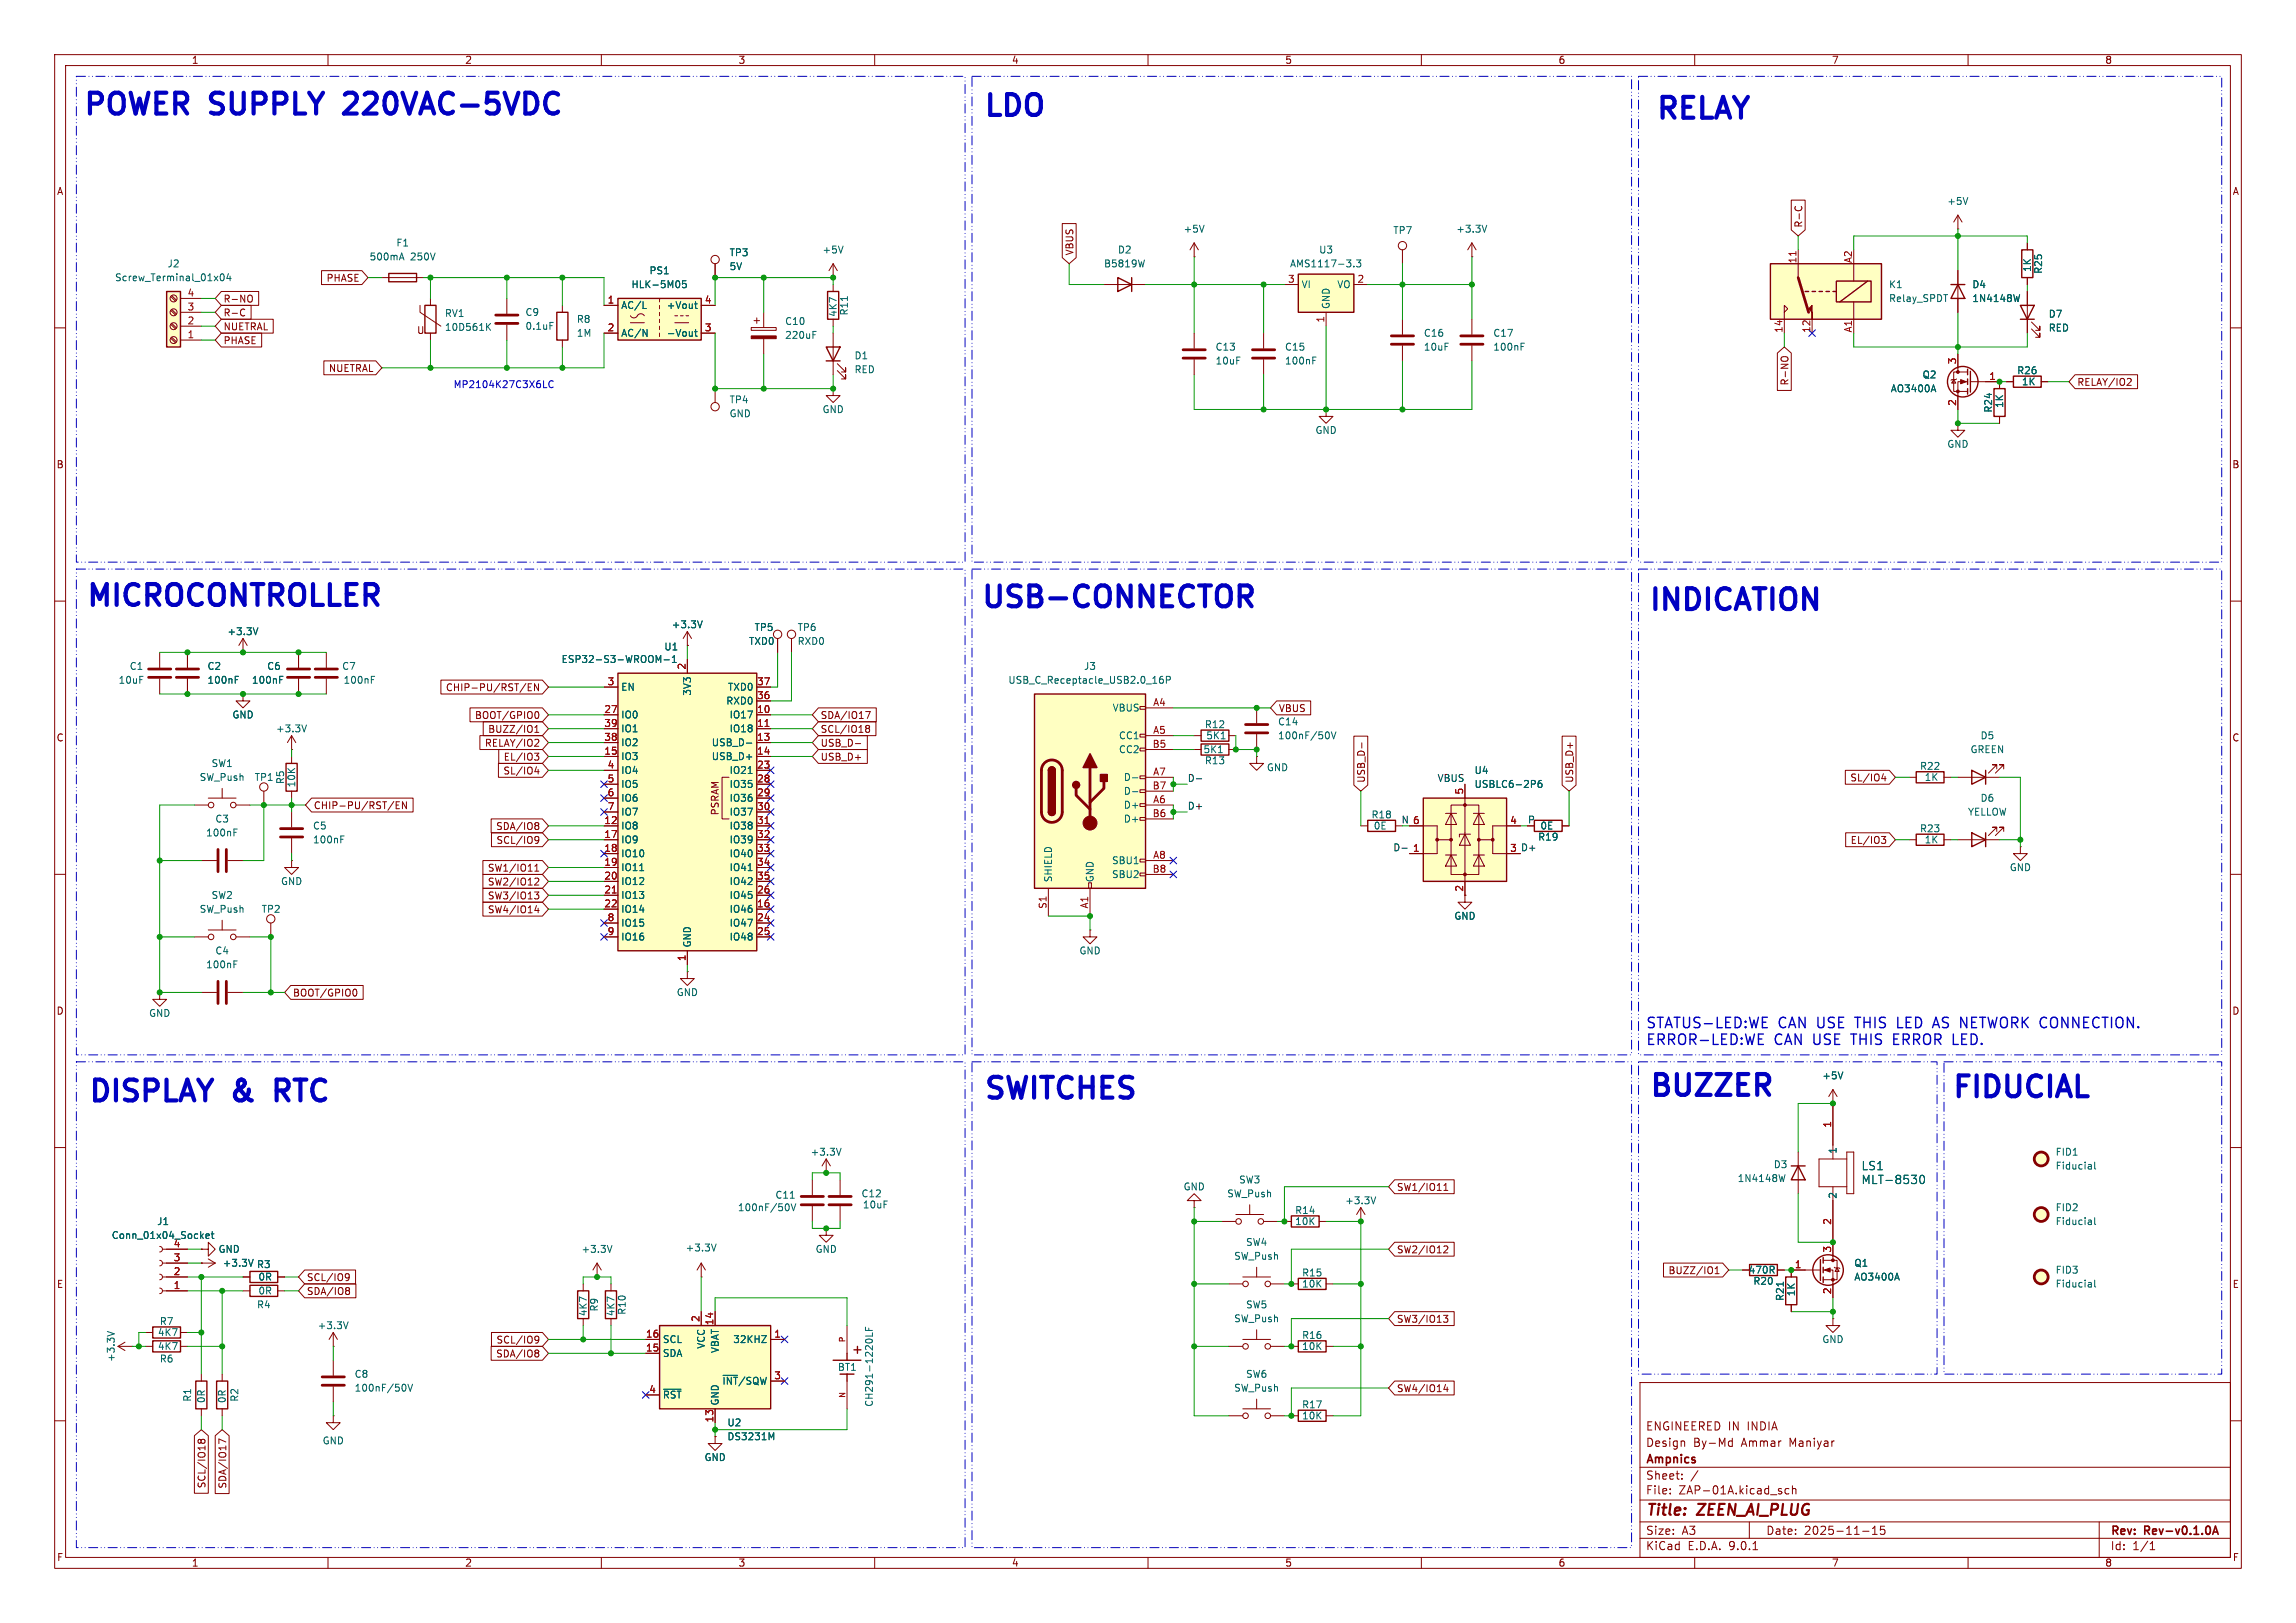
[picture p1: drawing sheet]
<svg xmlns="http://www.w3.org/2000/svg" width="420mm" height="297mm" viewBox="0 0 420 297" stroke-linecap="round" stroke-linejoin="round" font-family="sans-serif">
<defs><g id="words">
<g font-size="5.3" fill="#0000c2">
<text x="14.8" y="22.1">POWER</text>
<text x="38.6" y="22.1">SUPPLY</text>
<text x="64.6" y="22.1">220VAC-5VDC</text>
<text x="179.5" y="22.4">LDO</text>
<text x="302.5" y="22.9">RELAY</text>
<text x="15.3" y="112">MICROCONTROLLER</text>
<text x="179" y="112.3">USB-CONNECTOR</text>
<text x="301.1" y="112.8">INDICATION</text>
<text x="15.7" y="202.7">DISPLAY</text>
<text x="42.8" y="202.7">&amp;</text>
<text x="52" y="202.7">RTC</text>
<text x="179.5" y="202.2">SWITCHES</text>
<text x="301.3" y="201.7">BUZZER</text>
<text x="356.6" y="201.9">FIDUCIAL</text>
</g>
<g font-size="2.8" fill="#840000">
<text x="301" y="277.9">Title:</text>
<text x="310.6" y="277.9">ZEEN_AI_PLUG</text>
</g>
<g font-size="2.7" fill="#0000c2">
<text x="301" y="188.5">STATUS-LED:WE</text>
<text x="301" y="191.6">ERROR-LED:WE</text>
<text x="324.6" y="191.6">CAN USE</text>
<text x="325.3" y="188.5">CAN USE</text>
<text x="339.3" y="191.6">THIS</text>
<text x="340.1" y="188.5">THIS</text>
<text x="347.3" y="191.6">ERROR LED.</text>
<text x="348.1" y="188.5">LED AS NETWORK CONNECTION.</text>
</g>
<g font-size="2.1" fill="#006464">
<text x="340.4" y="214.4">LS1</text>
<text x="340.4" y="216.9">MLT-8530</text>
</g>
<g font-size="2.1" fill="#840000">
<text x="301" y="262">ENGINEERED IN</text>
<text x="319.7" y="262">INDIA</text>
<text x="301" y="268.2">Ampnics</text>
<text x="301" y="265">Design</text>
<text x="309.7" y="265">By-Md</text>
<text x="318.6" y="265">Ammar</text>
<text x="327.5" y="265">Maniyar</text>
<text x="301" y="273.7">File:</text>
<text x="301" y="271">Sheet:</text>
<text x="307.1" y="273.7">ZAP-01A.kicad_sch</text>
<text x="301" y="281.1">Size:</text>
<text x="307.6" y="281.1">A3</text>
<text x="323" y="281.1">Date:</text>
<text x="330" y="281.1">2025-11-15</text>
<text x="386" y="281.3">Rev:</text>
<text x="392.4" y="281.3">Rev-v0.1.0A</text>
<text x="301" y="283.9">KiCad</text>
<text x="308.7" y="283.9">E.D.A.</text>
<text x="316.3" y="283.9">9.0.1</text>
<text x="386" y="283.9">Id:</text>
<text x="390.1" y="283.9">1/1</text>
</g>
<g font-size="1.8" fill="#840000">
<text x="35" y="11.9">1</text>
<text x="85" y="11.9">2</text>
<text x="135" y="11.9">3</text>
<text x="185" y="11.9">4</text>
<text x="235" y="11.9">5</text>
<text x="285" y="11.9">6</text>
<text x="335" y="11.9">7</text>
<text x="385" y="11.9">8</text>
<text x="10.3" y="35.9">A</text>
<text x="408.3" y="35.9">A</text>
<text x="329.9" y="41.8" transform="rotate(-90 329.9 41.8)">R-C</text>
<text x="196.5" y="46.8" transform="rotate(-90 196.5 46.8)">VBUS</text>
<text x="59.6" y="51.8">PHASE</text>
<text x="40.8" y="55.6">R-NO</text>
<text x="40.8" y="58.1">R-C</text>
<text x="40.8" y="60.6">NUETRAL</text>
<text x="40.8" y="63.2">PHASE</text>
<text x="76.2" y="61.3">U</text>
<text x="60.1" y="68.3">NUETRAL</text>
<text x="327.3" y="70.6" transform="rotate(-90 327.3 70.6)">R-NO</text>
<text x="379.9" y="70.8">RELAY/IO2</text>
<text x="10.3" y="85.9">B</text>
<text x="408.2" y="85.9">B</text>
<text x="81.5" y="126.7">CHIP-PU/RST/EN</text>
<text x="86.8" y="131.8">BOOT/GPIO0</text>
<text x="150" y="131.8">SDA/IO17</text>
<text x="233.8" y="130.5">VBUS</text>
<text x="10.3" y="135.9">C</text>
<text x="88.6" y="136.8">RELAY/IO2</text>
<text x="89.2" y="134.3">BUZZ/IO1</text>
<text x="150" y="134.3">SCL/IO18</text>
<text x="150" y="136.8">USB_D-</text>
<text x="408.2" y="135.9">C</text>
<text x="92" y="141.9">SL/IO4</text>
<text x="92" y="139.4">EL/IO3</text>
<text x="150" y="139.4">USB_D+</text>
<text x="249.9" y="143.4" transform="rotate(-90 249.9 143.4)">USB_D-</text>
<text x="288" y="143.4" transform="rotate(-90 288 143.4)">USB_D+</text>
<text x="338.4" y="143.2">SL/IO4</text>
<text x="57.3" y="148.3">CHIP-PU/RST/EN</text>
<text x="131.7" y="149.3" transform="rotate(-90 131.7 149.3)">PSRAM</text>
<text x="90.7" y="152.1">SDA/IO8</text>
<text x="90.7" y="154.6">SCL/IO9</text>
<text x="279.4" y="150.8">P</text>
<text x="338.4" y="154.6">EL/IO3</text>
<text x="89.1" y="159.7">SW1/IO11</text>
<text x="89.1" y="167.3">SW4/IO14</text>
<text x="89.1" y="164.8">SW3/IO13</text>
<text x="89.1" y="162.2">SW2/IO12</text>
<text x="10.3" y="185.9">D</text>
<text x="53.5" y="182.6">BOOT/GPIO0</text>
<text x="408.2" y="185.9">D</text>
<text x="255.4" y="218.1">SW1/IO11</text>
<text x="255.4" y="229.6">SW2/IO12</text>
<text x="305.1" y="233.4">BUZZ/IO1</text>
<text x="10.3" y="235.9">E</text>
<text x="56" y="234.6">SCL/IO9</text>
<text x="56" y="237.2">SDA/IO8</text>
<text x="408.3" y="235.9">E</text>
<text x="255.4" y="242.3">SW3/IO13</text>
<text x="90.7" y="248.6">SDA/IO8</text>
<text x="90.7" y="246.1">SCL/IO9</text>
<text x="255.4" y="255">SW4/IO14</text>
<text x="37.8" y="272.4" transform="rotate(-90 37.8 272.4)">SCL/IO18</text>
<text x="41.6" y="272.5" transform="rotate(-90 41.6 272.5)">SDA/IO17</text>
<text x="10.3" y="285.9">F</text>
<text x="35" y="286.9">1</text>
<text x="85" y="286.9">2</text>
<text x="135" y="286.9">3</text>
<text x="185" y="286.9">4</text>
<text x="235" y="286.9">5</text>
<text x="285" y="286.9">6</text>
<text x="335" y="286.9">7</text>
<text x="385" y="286.9">8</text>
<text x="408.3" y="285.9">F</text>
</g>
<g font-size="1.8" fill="#006464">
<text x="356.1" y="37.7">+5V</text>
<text x="67.5" y="47.9">500mA</text>
<text x="72.4" y="45.3">F1</text>
<text x="75.1" y="47.9">250V</text>
<text x="133.4" y="47.1">TP3</text>
<text x="150.4" y="46.6">+5V</text>
<text x="204.4" y="46.6">D2</text>
<text x="216.4" y="42.8">+5V</text>
<text x="241.2" y="46.6">U3</text>
<text x="254.8" y="43">TP7</text>
<text x="266.3" y="42.8">+3.3V</text>
<text x="20.9" y="51.7">Screw_Terminal_01x04</text>
<text x="30.6" y="49.1">J2</text>
<text x="115.4" y="52.9">HLK-5M05</text>
<text x="118.7" y="50.4">PS1</text>
<text x="133.4" y="49.6">5V</text>
<text x="201.9" y="49.1">B5819W</text>
<text x="235.9" y="49.1">AMS1117-3.3</text>
<text x="238" y="52.9">VI</text>
<text x="244.5" y="52.9">VO</text>
<text x="345.4" y="52.9">K1</text>
<text x="360.7" y="52.9">D4</text>
<text x="371.7" y="49.9" transform="rotate(-90 371.7 49.9)">1K</text>
<text x="373.7" y="50.2" transform="rotate(-90 373.7 50.2)">R25</text>
<text x="81.3" y="58.2">RV1</text>
<text x="96" y="58">C9</text>
<text x="105.4" y="59.3">R8</text>
<text x="113.5" y="56.7">AC/L</text>
<text x="121.9" y="56.7">+Vout</text>
<text x="143.5" y="59.7">C10</text>
<text x="153.3" y="58.1" transform="rotate(-90 153.3 58.1)">4K7</text>
<text x="155.3" y="57.8" transform="rotate(-90 155.3 57.8)">R11</text>
<text x="243.4" y="56.6" transform="rotate(-90 243.4 56.6)">GND</text>
<text x="345.4" y="55.5">Relay_SPDT</text>
<text x="360.7" y="55.5">1N4148W</text>
<text x="374.7" y="58.3">D7</text>
<text x="81.3" y="60.7">10D561K</text>
<text x="96" y="60.6">0.1uF</text>
<text x="105.4" y="61.8">1M</text>
<text x="113.5" y="61.8">AC/N</text>
<text x="121.9" y="61.8">-Vout</text>
<text x="143.5" y="62.2">220uF</text>
<text x="156.2" y="66">D1</text>
<text x="222.3" y="64.4">C13</text>
<text x="235" y="64.4">C15</text>
<text x="260.4" y="61.8">C16</text>
<text x="260.4" y="64.4">10uF</text>
<text x="273.1" y="64.4">100nF</text>
<text x="273.1" y="61.8">C17</text>
<text x="374.7" y="60.9">RED</text>
<text x="156.2" y="68.5">RED</text>
<text x="222.3" y="66.9">10uF</text>
<text x="235" y="66.9">100nF</text>
<text x="345.8" y="72">AO3400A</text>
<text x="351.6" y="69.4">Q2</text>
<text x="368.9" y="68.7">R26</text>
<text x="369.8" y="70.7">1K</text>
<text x="133.4" y="74">TP4</text>
<text x="133.4" y="76.6">GND</text>
<text x="150.4" y="75.8">GND</text>
<text x="364.6" y="75.6" transform="rotate(-90 364.6 75.6)">R24</text>
<text x="366.6" y="74.7" transform="rotate(-90 366.6 74.7)">1K</text>
<text x="240.5" y="79.6">GND</text>
<text x="356.1" y="82.1">GND</text>
<text x="41.5" y="116.4">+3.3V</text>
<text x="121.4" y="119.2">U1</text>
<text x="122.8" y="115.2">+3.3V</text>
<text x="136.9" y="118.2">TXD0</text>
<text x="137.9" y="115.7">TP5</text>
<text x="145.8" y="115.7">TP6</text>
<text x="145.8" y="118.2">RXD0</text>
<text x="21.6" y="125.3">10uF</text>
<text x="23.6" y="122.8">C1</text>
<text x="37.9" y="122.8">C2</text>
<text x="37.9" y="125.3">100nF</text>
<text x="46" y="125.3">100nF</text>
<text x="48.8" y="122.8">C6</text>
<text x="62.5" y="122.8">C7</text>
<text x="62.7" y="125.3">100nF</text>
<text x="102.6" y="121.5">ESP32-S3-WROOM-1</text>
<text x="184.4" y="125.3">USB_C_Receptacle_USB2.0_16P</text>
<text x="198.2" y="122.8">J3</text>
<text x="42.4" y="131.7">GND</text>
<text x="113.5" y="126.6">EN</text>
<text x="113.5" y="131.7">IO0</text>
<text x="126.6" y="127.4" transform="rotate(-90 126.6 127.4)">3V3</text>
<text x="132.8" y="129.1">RXD0</text>
<text x="133.1" y="126.6">TXD0</text>
<text x="133.4" y="131.7">IO17</text>
<text x="203.4" y="130.4">VBUS</text>
<text x="50.4" y="134.2">+3.3V</text>
<text x="113.5" y="134.2">IO1</text>
<text x="113.5" y="136.8">IO2</text>
<text x="130.1" y="136.8">USB_D-</text>
<text x="133.4" y="134.2">IO18</text>
<text x="204.6" y="135.5">CC1</text>
<text x="220.3" y="133.5">R12</text>
<text x="220.6" y="135.5">5K1</text>
<text x="233.7" y="132.9">C14</text>
<text x="233.7" y="135.5">100nF/50V</text>
<text x="362.2" y="135.5">D5</text>
<text x="36.4" y="143.1">SW_Push</text>
<text x="38.6" y="140.6">SW1</text>
<text x="46.5" y="143.1">TP1</text>
<text x="52.2" y="143.6" transform="rotate(-90 52.2 143.6)">R5</text>
<text x="113.5" y="139.3">IO3</text>
<text x="113.5" y="141.8">IO4</text>
<text x="130.1" y="139.3">USB_D+</text>
<text x="133.4" y="141.8">IO21</text>
<text x="204.6" y="138">CC2</text>
<text x="205.5" y="143.1">D-</text>
<text x="220" y="138">5K1</text>
<text x="220.3" y="140.1">R13</text>
<text x="231.6" y="141.3">GND</text>
<text x="269.6" y="141.8">U4</text>
<text x="351.1" y="141.1">R22</text>
<text x="352" y="143.1">1K</text>
<text x="360.4" y="138">GREEN</text>
<text x="54.2" y="144.2" transform="rotate(-90 54.2 144.2)">10K</text>
<text x="113.5" y="144.4">IO5</text>
<text x="113.5" y="146.9">IO6</text>
<text x="113.5" y="149.5">IO7</text>
<text x="133.4" y="144.4">IO35</text>
<text x="133.4" y="146.9">IO36</text>
<text x="133.4" y="149.5">IO37</text>
<text x="205.5" y="145.6">D-</text>
<text x="205.5" y="148.2">D+</text>
<text x="250.8" y="150">R18</text>
<text x="269.6" y="144.4">USBLC6-2P6</text>
<text x="359.9" y="149.5">YELLOW</text>
<text x="362.2" y="146.9">D6</text>
<text x="37.6" y="153.3">100nF</text>
<text x="39.3" y="150.7">C3</text>
<text x="57.2" y="152">C5</text>
<text x="57.2" y="154.5">100nF</text>
<text x="113.5" y="152">IO8</text>
<text x="113.5" y="154.5">IO9</text>
<text x="133.4" y="152">IO38</text>
<text x="133.4" y="154.5">IO39</text>
<text x="205.5" y="150.7">D+</text>
<text x="251.2" y="152">0E</text>
<text x="281.3" y="154">R19</text>
<text x="281.7" y="152">0E</text>
<text x="351.1" y="152.5">R23</text>
<text x="352" y="154.5">1K</text>
<text x="113.5" y="157.1">IO10</text>
<text x="113.5" y="159.6">IO11</text>
<text x="133.4" y="157.1">IO40</text>
<text x="133.4" y="159.6">IO41</text>
<text x="192.6" y="161.5" transform="rotate(-90 192.6 161.5)">SHIELD</text>
<text x="200.3" y="161.5" transform="rotate(-90 200.3 161.5)">GND</text>
<text x="203.3" y="158.3">SBU1</text>
<text x="203.3" y="160.9">SBU2</text>
<text x="367.5" y="159.6">GND</text>
<text x="36.4" y="167.2">SW_Push</text>
<text x="38.6" y="164.7">SW2</text>
<text x="47.8" y="167.2">TP2</text>
<text x="51.3" y="162.2">GND</text>
<text x="113.5" y="162.2">IO12</text>
<text x="113.5" y="164.7">IO13</text>
<text x="113.5" y="167.2">IO14</text>
<text x="133.4" y="162.2">IO42</text>
<text x="133.4" y="164.7">IO45</text>
<text x="133.4" y="167.2">IO46</text>
<text x="113.5" y="169.8">IO15</text>
<text x="113.5" y="172.3">IO16</text>
<text x="126.6" y="173.5" transform="rotate(-90 126.6 173.5)">GND</text>
<text x="133.4" y="169.8">IO47</text>
<text x="133.4" y="172.3">IO48</text>
<text x="265.9" y="168.5">GND</text>
<text x="37.6" y="177.4">100nF</text>
<text x="39.3" y="174.9">C4</text>
<text x="197.4" y="174.9">GND</text>
<text x="123.7" y="182.5">GND</text>
<text x="27.2" y="186.3">GND</text>
<text x="333.2" y="197.7">+5V</text>
<text x="148.2" y="211.7">+3.3V</text>
<text x="324.4" y="214">D3</text>
<text x="336.1" y="211.2" transform="rotate(-90 336.1 211.2)">1</text>
<text x="375.9" y="211.7">FID1</text>
<text x="375.9" y="214.2">Fiducial</text>
<text x="134.9" y="221.8">100nF/50V</text>
<text x="141.7" y="219.6">C11</text>
<text x="157.5" y="219.3">C12</text>
<text x="157.7" y="221.3">10uF</text>
<text x="216.4" y="218">GND</text>
<text x="224.4" y="219.3">SW_Push</text>
<text x="226.6" y="216.8">SW3</text>
<text x="246" y="220.6">+3.3V</text>
<text x="317.8" y="216.5">1N4148W</text>
<text x="336.1" y="219.5" transform="rotate(-90 336.1 219.5)">2</text>
<text x="375.9" y="221.8">FID2</text>
<text x="20.3" y="226.9">Conn_01x04_Socket</text>
<text x="28.7" y="224.4">J1</text>
<text x="236.8" y="222.4">R14</text>
<text x="236.8" y="224.4">10K</text>
<text x="375.9" y="224.4">Fiducial</text>
<text x="39.9" y="229.5">GND</text>
<text x="40.6" y="232">+3.3V</text>
<text x="46.9" y="232.3">R3</text>
<text x="106.3" y="229.5">+3.3V</text>
<text x="125.3" y="229.2">+3.3V</text>
<text x="149.1" y="229.5">GND</text>
<text x="225.7" y="230.7">SW_Push</text>
<text x="227.8" y="228.2">SW4</text>
<text x="238.1" y="233.8">R15</text>
<text x="319.8" y="233.3">470R</text>
<text x="339.1" y="232">Q1</text>
<text x="375.9" y="233.3">FID3</text>
<text x="46.9" y="239.6">R4</text>
<text x="47.2" y="234.5">0R</text>
<text x="47.2" y="237.1">0R</text>
<text x="227.8" y="239.6">SW5</text>
<text x="238.1" y="235.8">10K</text>
<text x="320.6" y="235.3">R20</text>
<text x="326.5" y="238.2" transform="rotate(-90 326.5 238.2)">R21</text>
<text x="328.5" y="237.3" transform="rotate(-90 328.5 237.3)">1K</text>
<text x="339.1" y="234.5">AO3400A</text>
<text x="375.9" y="235.8">Fiducial</text>
<text x="28.8" y="244.7">4K7</text>
<text x="29.1" y="242.7">R7</text>
<text x="58" y="243.4">+3.3V</text>
<text x="107.5" y="241" transform="rotate(-90 107.5 241)">4K7</text>
<text x="109.6" y="240.1" transform="rotate(-90 109.6 240.1)">R9</text>
<text x="112.6" y="241" transform="rotate(-90 112.6 241)">4K7</text>
<text x="114.7" y="240.7" transform="rotate(-90 114.7 240.7)">R10</text>
<text x="121.2" y="246">SCL</text>
<text x="134" y="246">32KHZ</text>
<text x="225.7" y="242.2">SW_Push</text>
<text x="238.1" y="245.2">R16</text>
<text x="333.2" y="246">GND</text>
<text x="21.2" y="249.3" transform="rotate(-90 21.2 249.3)">+3.3V</text>
<text x="28.8" y="247.2">4K7</text>
<text x="29.1" y="249.5">R6</text>
<text x="121.2" y="248.5">SDA</text>
<text x="129.1" y="246.9" transform="rotate(-90 129.1 246.9)">VCC</text>
<text x="131.7" y="247.7" transform="rotate(-90 131.7 247.7)">VBAT</text>
<text x="153.2" y="251.1">BT1</text>
<text x="238.1" y="247.2">10K</text>
<text x="35.2" y="256.6" transform="rotate(-90 35.2 256.6)">R1</text>
<text x="37.7" y="256.9" transform="rotate(-90 37.7 256.9)">0R</text>
<text x="41.5" y="256.9" transform="rotate(-90 41.5 256.9)">0R</text>
<text x="43.8" y="256.6" transform="rotate(-90 43.8 256.6)">R2</text>
<text x="64.8" y="252.3">C8</text>
<text x="64.8" y="254.9">100nF/50V</text>
<text x="121.2" y="256.1">~{RST}</text>
<text x="131.7" y="257.3" transform="rotate(-90 131.7 257.3)">GND</text>
<text x="132" y="253.6">~{INT}/SQW</text>
<text x="159.9" y="257.5" transform="rotate(-90 159.9 257.5)">CH291-1220LF</text>
<text x="225.7" y="254.9">SW_Push</text>
<text x="227.8" y="252.3">SW6</text>
<text x="238.1" y="257.9">R17</text>
<text x="133" y="263.8">DS3231M</text>
<text x="133" y="261.2">U2</text>
<text x="238.1" y="259.9">10K</text>
<text x="58.9" y="264.5">GND</text>
<text x="128.8" y="267.6">GND</text>
</g>
<g font-size="1.8" fill="#a90000">
<text x="235.5" y="51.8">3</text>
<text x="248.2" y="51.8">2</text>
<text x="328.7" y="48.3" transform="rotate(-90 328.7 48.3)">11</text>
<text x="338.8" y="48.2" transform="rotate(-90 338.8 48.2)">A2</text>
<text x="34.2" y="59.4">2</text>
<text x="34.2" y="56.9">3</text>
<text x="34.2" y="54.4">4</text>
<text x="111.1" y="55.6">1</text>
<text x="128.8" y="55.6">4</text>
<text x="242.3" y="59.1" transform="rotate(-90 242.3 59.1)">1</text>
<text x="34.2" y="62">1</text>
<text x="111.1" y="60.7">2</text>
<text x="128.8" y="60.7">3</text>
<text x="326.1" y="61" transform="rotate(-90 326.1 61)">14</text>
<text x="331.2" y="61" transform="rotate(-90 331.2 61)">12</text>
<text x="338.8" y="60.9" transform="rotate(-90 338.8 60.9)">A1</text>
<text x="357.9" y="66.7" transform="rotate(-90 357.9 66.7)">3</text>
<text x="363.8" y="69.6">1</text>
<text x="357.9" y="74.4" transform="rotate(-90 357.9 74.4)">2</text>
<text x="111.1" y="125.5">3</text>
<text x="125.5" y="122.6" transform="rotate(-90 125.5 122.6)">2</text>
<text x="138.4" y="125.5">37</text>
<text x="110.4" y="130.6">27</text>
<text x="138.4" y="128">36</text>
<text x="138.4" y="130.6">10</text>
<text x="210.8" y="129.3">A4</text>
<text x="110.4" y="133.1">39</text>
<text x="110.4" y="135.6">38</text>
<text x="138.4" y="133.1">11</text>
<text x="138.4" y="135.6">13</text>
<text x="210.7" y="136.9">B5</text>
<text x="210.8" y="134.4">A5</text>
<text x="110.4" y="138.2">15</text>
<text x="111.1" y="140.7">4</text>
<text x="111.1" y="143.3">5</text>
<text x="138.4" y="138.2">14</text>
<text x="138.4" y="140.7">23</text>
<text x="138.4" y="143.3">28</text>
<text x="210.8" y="142">A7</text>
<text x="111.1" y="145.8">6</text>
<text x="111.1" y="148.3">7</text>
<text x="138.4" y="145.8">29</text>
<text x="138.4" y="148.3">30</text>
<text x="210.7" y="144.5">B7</text>
<text x="210.7" y="149.6">B6</text>
<text x="210.8" y="147.1">A6</text>
<text x="267.7" y="145.5" transform="rotate(-90 267.7 145.5)">5</text>
<text x="110.4" y="150.9">12</text>
<text x="110.4" y="153.4">17</text>
<text x="110.4" y="156">18</text>
<text x="138.4" y="150.9">31</text>
<text x="138.4" y="153.4">32</text>
<text x="138.4" y="156">33</text>
<text x="258.4" y="156">1</text>
<text x="258.4" y="150.9">6</text>
<text x="276.2" y="150.9">4</text>
<text x="276.2" y="156">3</text>
<text x="110.4" y="158.5">19</text>
<text x="110.4" y="161">20</text>
<text x="138.4" y="158.5">34</text>
<text x="138.4" y="161">35</text>
<text x="210.7" y="159.8">B8</text>
<text x="210.8" y="157.2">A8</text>
<text x="110.4" y="163.6">21</text>
<text x="110.4" y="166.1">22</text>
<text x="138.4" y="163.6">26</text>
<text x="138.4" y="166.1">16</text>
<text x="191.5" y="166.4" transform="rotate(-90 191.5 166.4)">S1</text>
<text x="199.1" y="166.4" transform="rotate(-90 199.1 166.4)">A1</text>
<text x="267.7" y="163.3" transform="rotate(-90 267.7 163.3)">2</text>
<text x="111.1" y="168.7">8</text>
<text x="111.1" y="171.2">9</text>
<text x="138.4" y="168.7">24</text>
<text x="138.4" y="171.2">25</text>
<text x="125.5" y="176" transform="rotate(-90 125.5 176)">1</text>
<text x="335" y="206.4" transform="rotate(-90 335 206.4)">1</text>
<text x="335" y="224.2" transform="rotate(-90 335 224.2)">2</text>
<text x="31.7" y="233.4">2</text>
<text x="31.7" y="230.9">3</text>
<text x="31.7" y="228.3">4</text>
<text x="328.2" y="232.2">1</text>
<text x="335" y="229.3" transform="rotate(-90 335 229.3)">3</text>
<text x="31.7" y="236">1</text>
<text x="335" y="236.9" transform="rotate(-90 335 236.9)">2</text>
<text x="118.1" y="244.9">16</text>
<text x="128" y="242" transform="rotate(-90 128 242)">2</text>
<text x="130.6" y="242.6" transform="rotate(-90 130.6 242.6)">14</text>
<text x="141.5" y="244.9">1</text>
<text x="118.1" y="247.4">15</text>
<text x="118.7" y="255">4</text>
<text x="141.5" y="252.5">3</text>
<text x="130.6" y="260.4" transform="rotate(-90 130.6 260.4)">13</text>
</g>
<text font-size="1.8" fill="#0000c2" x="82.9" y="71.2">MP2104K27C3X6LC</text>
<g font-size="1.8" fill="#0f0f0f">
<text x="217.2" y="143.2">D-</text>
<text x="262.9" y="143.2">VBUS</text>
<text x="217.2" y="148.2">D+</text>
<text x="254.8" y="155.9">D-</text>
<text x="276.2" y="156">3 D+</text>
</g>
<text font-size="1.8" fill="#009600" x="256.3" y="150.8">N 6</text>
<g font-size="1.4" fill="#a90000">
<text x="154.7" y="245.7" transform="rotate(-90 154.7 245.7)">P</text>
<text x="154.7" y="255.9" transform="rotate(-90 154.7 255.9)">N</text>
</g>
</g></defs>
<g fill="none" stroke="#840000" stroke-width=".18">
<path d="M10 10h400v277h-400zM12 12h396v273h-396zM60 10v2M110 10v2M160 10v2M210 10v2M260 10v2M310 10v2M360 10v2M137.4 59.9h4.6v.6h-4.6zM137.9 58.7h1M138.4 58.2v1"/>
<path d="M139.7 57.2v2.7M152.4 50.8h.1M152.4 48.3l-.8 1.2M152.4 48.3l.8 1.2M152.4 48.3v2.5M152.4 52.1v1.2M152.4 58.4v1.3M201.9 52.1h7.6M218.4 47h.1M218.4 44.5l-.7 1.2M218.4 44.5l.8 1.2M218.4 44.5v2.5"/>
<path d="M10 60h2M139.7 62v2.8M152.4 61v7.6M153.2 67.8l1.5 1.5v-.7v.7h-.8M153.2 66.5l1.5 1.6v-.8v.8h-.8M218.4 61v2.8M218.4 65.8v2.8M231.1 61v2.8M231.1 65.8v2.8M242.6 74.9v1.3h1.2l-1.2 1.3-1.3-1.3h1.3M242.6 74.9h.1M408 60h2"/>
<path d="M10 110h2M29.2 119.4v2.8M34.3 119.4v2.8M44.4 119.4h.1M44.4 116.8l-.7 1.3M44.4 116.8l.8 1.3M44.4 116.8v2.6M54.6 119.4v2.8M59.7 119.4v2.8M408 110h2M29.2 124.2v2.8M34.3 124.2v2.8"/>
<path d="M53.3 138.4v1.3M54.6 124.2v2.8M59.7 124.2v2.8M10 160h2M53.3 144.8v1.3M349.2 153.7h1.3M349.2 142.2h1.3M355.6 153.7h1.3M355.6 142.2h1.3M358.1 153.7h7.7M358.1 142.2h7.7M365.3 152.1v-.7h-.8h.8l-1.6 1.5"/>
<path d="M365.3 140.7v-.7h-.8h.8l-1.6 1.5M366.5 152.1v-.7h-.7h.7l-1.5 1.5M366.5 140.7v-.7h-.7h.7l-1.5 1.5M369.6 154.9v1.3h1.2l-1.2 1.3-1.3-1.3h1.3M369.6 154.9h.1M408 160h2M29.2 181.6v1.3h1.3l-1.3 1.3-1.3-1.3h1.3M29.2 181.6h.1M36.8 181.6h2.8M41.7 181.6h2.7M10 210h2M408 210h2"/>
<path d="M29.2 235.7l.4 .2 .1 .3-.1 .4-.4 .1M29.2 233.2l.4 .1 .1 .4-.1 .3-.4 .2M29.2 230.6l.4 .2 .1 .3-.1 .4-.4 .1M29.2 228.1l.4 .1 .1 .4-.1 .4-.4 .1M29.7 236.2h4.6M29.7 233.7h4.6M29.7 231.1h4.6M29.7 228.6h4.6M36.8 228.6h1.3v-1.3l1.3 1.3-1.3 1.3v-1.3M36.8 228.6h.1M36.8 231.1h.1M36.8 231.1h2.6"/>
<path d="M38.1 230.4l1.3 .7M39.4 231.1l-1.3 .8M44.4 236.2h1.3M44.4 233.7h1.3M50.8 236.2h1.3M50.8 233.7h1.3M318.8 232.4h1.2M325.1 232.4h1.3M21.6 246.4l1.3 .7M21.6 246.4h2.5M22.9 245.6l-1.3 .8M24.1 246.4h.1"/>
<path d="M26.7 243.8h1.2M33 243.8h1.3M300 253h108v32h-108zM10 260h2M300 278.5h108M300 274.5h108M300 268.5h108M305.5 273.2v.2M305.5 272.5v.1M307.7 270.5v.2M307.7 269.8v.1M307.9 263.7l.3 .2v.8"/>
<path d="M310.6 269.1l-1.3 1.9M316.3 264.6h.6M316.3 263.8h.6M316.9 263.2v1.5M320 278.5v3M327.2 272.5l-.4-.1-.3 .3v.4l.2 .2h.5M327.9 272.5l.2-.1 .3 .1 .1 .9M327.9 271.9v1.5M342.5 279.7l.4-.4v1.5M344.7 279.3h-.7l-.1 .7 .3-.1h.5l.1 .2-.1 .5-.2 .2-.6-.2M384 278.5v6.5M408 260h2"/>
<path d="M60 285v2M110 285v2M160 285v2M210 285v2M260 285v2M300 281.5h108M310 285v2M320.7 283.6h.8M340.7 280.2h1.2M342.5 280.8h.9M360 285v2M393.3 283.6h.9"/>
<path d="M393.3 282.5l.4-.4v1.5"/>
</g>
<path d="M404.8 280.8l.5-1.5 .5 1.5M404.9 280.4h.7" fill="none" stroke="#840000" stroke-width=".3"/>
<g fill="none" stroke="#840000" stroke-width=".51">
<path d="M216.4 64h4.1M216.4 65.5h4.1M229.1 64h4.1M229.1 65.5h4.1M27.2 122.4h4M27.2 124h4M32.3 122.4h4M32.3 124h4M52.6 122.4h4M52.6 124h4M57.7 122.4h4M57.7 124h4"/>
<path d="M39.9 179.6v4M41.4 179.6v4"/>
<circle cx="373.4" cy="222.2" r="1.27"/>
<circle cx="373.4" cy="233.7" r="1.27"/>
</g>
<g fill="none" stroke="#006464" stroke-width=".18">
<path d="M154.2 45l-.4 1.3M155 54.3v.7M209.3 47.6l-.3 1.2M220.3 41.2l-.5 1.3M148.7 61.3h.4M148.7 60.7h.6M240.1 66h.5M240.1 65.3h.6M47.2 114.9l-.5 1.2M43 124.4h.5M43 123.8h.6M51.2 124.4h.4"/>
<path d="M51.2 123.8h.6M67.9 124.4h.5M67.9 123.8h.6M42.8 176.4h.4M42.8 175.8h.6M37.7 226.2l.6-.1-.1-.2-.3-.1-.2 .2v.6h.5M38.6 225.8h.5M38.8 225.4v1.1l.3 .1M46.3 230.4l-.4 1.3M382.5 223.3l.1 .8M382.5 234.7l.1 .8M382.6 235.5h-.2"/>
<path d="M382.6 235h-.2M382.6 224l-.2 .1M382.6 223.6h-.2M383.2 234.3v1l.1 .2M383.2 222.8v1.1l.1 .2M19.6 243.7l1.3 .4"/>
</g>
<g fill="none" stroke="#840000" stroke-width=".25">
<path d="M151.4 53.3h2v5.1h-2zM204.5 50.8l2.5 1.3-2.5 1.2zM207 50.8v2.5M151.1 63.5h2.6l-1.3 2.5zM151.1 66h2.6M52.3 139.7h2.1v5.1h-2.1zM350.5 141.2h5.1v2.1h-5.1zM350.5 152.7h5.1v2h-5.1zM360.7 152.4l2.5 1.3-2.5 1.2zM360.7 141l2.5 1.2-2.5 1.3zM363.2 141v2.5M363.2 152.4v2.5"/>
<path d="M45.7 232.7h5.1v2h-5.1zM45.7 235.2h5.1v2h-5.1zM320 231.4h5.1v2h-5.1zM27.9 242.8h5.1v2.1h-5.1z"/>
</g>
<g fill="#ffffc2" stroke="#ffffc2" stroke-width=".18">
<circle cx="373.4" cy="233.7" r="1.27"/>
<circle cx="373.4" cy="222.2" r="1.27"/>
</g>
<path d="M137.4 61.5h4.6v.5h-4.6z" fill="#840000" stroke="#840000" stroke-width=".18"/>
<path d="M189.2 127h20.3v35.6h-20.3z" fill="#ffffc2"/>
<g fill="none" stroke="#840000" stroke-width=".18">
<path d="M256.5 58.4v2.8M269.2 47h.1M269.2 44.5v2.5M269.2 58.4v2.8M269.2 44.5l-.7 1.2M269.2 44.5l.8 1.2M256.5 63.2v2.8M269.2 63.2v2.8M208.5 129.3h1v.5h-1zM208.5 134.4h1v.5h-1zM208.5 136.9h1v.5h-1zM209.5 129.5h5.1"/>
<path d="M209.5 134.6h5.1M209.5 137.2h5.1M208.5 142h1v.5h-1zM208.5 144.5h1v.5h-1zM208.5 147.1h1v.5h-1zM208.5 149.6h1v.5h-1zM208.5 157.2h1v.5h-1zM208.5 159.8h1v.5h-1zM209.5 142.2h5.1M209.5 144.8h5.1M209.5 147.3h5.1M209.5 149.9h5.1"/>
<path d="M209.5 157.5h5.1M191.8 162.6v5M199.1 161.5h.5v1.1h-.5zM199.4 162.6v5M209.5 160h5.1"/>
</g>
<path d="M189.2 127h20.3v35.6h-20.3zM191.8 141a.64 .64 0 0 1 .6-.7 .64 .64 0 0 1 .6 .7M191.8 148.6a.64 .64 0 0 0 .6 .6 .64 .64 0 0 0 .6-.6" fill="none" stroke="#840000" stroke-width=".25"/>
<path d="M254.5 61.5h4.1M254.5 63h4.1M267.2 61.5h4.1M267.2 63h4.1M191.1 139.6a1.9 1.9 0 0 1 2-.4 1.9 1.9 0 0 1 1.2 1.8v7.6a1.91 1.91 0 0 1-1.9 1.9 1.91 1.91 0 0 1-1.9-1.9v-7.8l.2-.6zM196.8 144.3v1.2l2.6 2.6M199.4 140.5v10.1M201.9 143v1.3l-2.5 2.5" fill="none" stroke="#840000" stroke-width=".51"/>
<g fill="#840000" stroke="#840000" stroke-width=".25">
<path d="M191.8 141h1.2v7.6h-1.2z"/>
<path d="M192 140.5a.64 .64 0 0 1 .6-.1 .64 .64 0 0 1 .4 .6h-1.2z"/>
<path d="M191.8 148.6h1.2a.64 .64 0 0 1-.6 .6 .64 .64 0 0 1-.6-.6z"/>
<path d="M199.4 137.9l1.3 2.6h-2.6z"/>
<path d="M201.3 141.7h1.3v1.3h-1.3z"/>
<circle cx="196.8" cy="143.6" r=".63"/>
</g>
<circle cx="199.4" cy="150.6" r="1.27" fill="#840000" stroke="#840000" stroke-width=".18"/>
<path d="M272 41.2l-.5 1.3M278.2 63.4h.5M278.2 62.8h.6M212.7 123.8h-.4a.86 .86 0 0 0 0 1.2l.5-.1v-.4l-.2-.2h-.4l-.1 .2M213.4 124.4h.6l.1-.2-.1-.3-.6-.1v1.2M207.2 142.3h.9M207.2 144.9h.9" fill="none" stroke="#006464" stroke-width=".18"/>
<path d="M237.5 50.2h10.1v7h-10.1z" fill="#ffffc2"/>
<path d="M237.5 50.2h10.1v7h-10.1zM250.2 150.1h5.1v2h-5.1z" fill="none" stroke="#840000" stroke-width=".25"/>
<g fill="none" stroke="#840000" stroke-width=".18">
<path d="M234.9 52.1h2.6M242.6 57.2v2.5M247.6 52.1h2.6M256.5 45.7v2.6M152.4 71.1v1.3h1.3l-1.3 1.3-1.3-1.3h1.3M152.4 71.1h.1M248.9 151.1h1.3M255.3 151.1h1.2"/>
<circle cx="256.5" cy="45" r=".76"/>
</g>
<path d="M247.6 48.7v.1M248.1 47.6h.8l-.4 .5 .4 .1v.5l-.2 .1-.6-.1" fill="none" stroke="#006464" stroke-width=".18"/>
<path d="M260.3 146.1h15.3v15.2h-15.3z" fill="#ffffc2"/>
<g fill="none" stroke="#840000" stroke-width=".25">
<path d="M101.9 57.2h2v5h-2zM356.9 52.1h2.5M358.1 52.1l1.3 2.5h-2.5zM369.6 55.9h2.5l-1.3 2.5zM369.6 58.4h2.5M369.8 45.7h2.1v5.1h-2.1zM359.9 67.6v1M359.9 69.3v1.1M359.9 71.1v1M360.4 67.9v3.9M364.7 71.1h2.1v5.1h-2.1zM368.3 68.8h5.1v2.1h-5.1z"/>
<path d="M219.7 136.1h5.1v2.1h-5.1zM219.7 133.6h5.1v2h-5.1zM260.3 146.1h15.3v15.2h-15.3zM280.7 150.1h5v2h-5zM327.7 213.4h2.5M328.9 213.4l1.3 2.5h-2.5zM105.7 236.2h2v5.1h-2zM110.7 236.2h2.1v5.1h-2.1zM237.5 233.9h5.1v2.1h-5.1zM333 230.5v3.8M333.5 230.1v1M333.5 231.9v1"/>
<path d="M333.5 233.7v1M237.5 245.4h5.1v2h-5.1z"/>
<circle cx="359" cy="69.8" r="2.79"/>
<circle cx="334.4" cy="232.4" r="2.79"/>
</g>
<g fill="none" stroke="#840000" stroke-width=".18">
<path d="M102.9 55.9v1.3M358.1 49.5v7.7M370.8 44.5v1.2M370.8 50.8v1.3M370.8 53.3v7.7M371.6 58.9l1.5 1.6v-.8v.8h-.7M102.9 62.2v1.3M357.4 69.5l.4 .6h-.8zM357.9 69.3l-.1 .2h-.8l-.1 .1M358.1 77.5v1.2h1.3l-1.3 1.3-1.2-1.3h1.2M358.1 77.5h.1M358.1 64.8v3.3"/>
<path d="M359.9 68.1h-2.5v3.5h2.5M359.9 69.9h-1.8v5M360.4 69.9h5.4v1.2M365.8 76.2v1.3M367 69.9h1.3M371.6 60.2l1.5 1.5v-.7v.7h-.7M373.4 69.9h1.2M142.2 116.8v2.6M218.4 137.2h1.3M218.4 134.6h1.3M224.8 137.2h1.3M224.8 134.6h1.3"/>
<path d="M229.9 138.4v1.3h1.2l-1.2 1.3-1.3-1.3h1.3M229.9 138.4h.1M229.9 129.5v2.8M229.9 134.4v2.8M257.8 151.1h5.1v2.6h2.5M262.9 153.7v2.5h-5.1M264.4 148.8h2M264.4 156.5h2M265.4 147.3h5.1v12.7h-5.1zM265.4 148.8l1 2.1h-2zM265.4 156.5l1 2h-2zM268 152.7l1 2h-2z"/>
<path d="M268 143.5v21.6h1.2l-1.2 1.3-1.3-1.3h1.3M269 152.7h-2v.5M269.5 148.8h2M269.5 156.5h2M270.5 148.8l1 2.1h-2zM270.5 156.5l1 2h-2zM273 153.7v2.5h5.1M278.1 151.1h-5.1v2.6h-2.5M285.7 151.1h1.3M125.7 177.8v1.3h1.3l-1.3 1.2-1.2-1.2h1.2M125.7 177.8h.1M199.4 170.2v1.3h1.3l-1.3 1.2-1.3-1.2h1.3"/>
<path d="M199.4 170.2h.1M335.3 199.4v12.7M335.3 199.4l-.8 1.3M335.3 199.4l.7 1.3M151.1 214.6h.1M151.1 212.1l-.7 1.3M151.1 212.1l.8 1.3M151.1 212.1v2.5M153.7 215.9v2.8M328.9 210.8v7.6M335.3 201.9h.1M335.3 217.2v13.4"/>
<path d="M337.8 210.8h1.3v7.6h-1.3zM337.8 212.1h-5.1v5.1h5.1M106.7 234.9v1.3M111.8 234.9v1.3M153.7 220.7v2.8M236.2 234.9h1.3M242.6 234.9h1.2M327.7 232.4h5.3M333.5 230.6h2.5v3.6h-2.5M333.5 232.4h1.8v5.1M335.5 231.9l.2 .1h.7l.1 .2M336 232l.4 .7h-.7z"/>
<path d="M106.7 241.3v1.3M111.8 241.3v1.3M224.8 246.4h2.5M227.3 245.1h5.1M229.9 243.3v1.8M232.4 246.4h2.5M236.2 246.4h1.3M242.6 246.4h1.2M335.3 241.3v1.3h1.2l-1.2 1.2-1.3-1.2h1.3M335.3 241.3h.1"/>
<circle cx="142.2" cy="116.1" r=".76"/>
<circle cx="227.8" cy="246.4" r=".51"/>
<circle cx="231.9" cy="246.4" r=".51"/>
</g>
<g fill="#840000" stroke="#840000" stroke-width=".18">
<path d="M333.8 232.4l1-.4v.8z"/>
<path d="M358.6 69.5l1.1 .4-1.1 .3z"/>
<circle cx="262.9" cy="153.7" r=".25"/>
<circle cx="265.4" cy="153.7" r=".25"/>
<circle cx="268" cy="147.3" r=".25"/>
<circle cx="268" cy="160" r=".25"/>
<circle cx="270.5" cy="153.7" r=".25"/>
<circle cx="273" cy="153.7" r=".25"/>
<circle cx="335.3" cy="230.6" r=".25"/>
<circle cx="335.3" cy="234.2" r=".25"/>
<circle cx="358.1" cy="68.1" r=".25"/>
<circle cx="358.1" cy="71.6" r=".25"/>
</g>
<g fill="none" stroke="#006464" stroke-width=".18">
<path d="M369.4 53.9l-.3 1.3M353.7 70.4l.4 1.3M222.9 137.7h.7M223.4 135.2h.7M242.9 133.9a.79 .79 0 0 1 0 1.3M243.5 133.9l.5 1.3 .4-1.3M280.7 142.9l.2 .2-.2 .3M281.9 142.8l-.3 .1a.86 .86 0 0 0 0 1.2l.4-.1 .1-.5-.3-.2h-.2l-.3 .2M337.1 196.2l-.4 1.2M153.9 210.1l-.5 1.3M326.5 215l-.3 1.2M351.4 215.1h.1a.81 .81 0 0 1 .6 .7 .81 .81 0 0 1-.6 .8 1.01 1.01 0 0 1-.1-1.5z"/>
<path d="M347 233l.4 1.3"/>
</g>
<path d="M227.8 132.6h4.1M227.8 134.1h4.1M151.6 218.9h4.1M151.6 220.5h4.1" fill="none" stroke="#840000" stroke-width=".51"/>
<path d="M323.8 48.3h20.4v10.1h-20.4z" fill="#ffffc2"/>
<g fill="none" stroke="#840000" stroke-width=".18">
<path d="M358.1 39.4l-.7 1.2M358.1 39.4l.8 1.2M358.1 39.4v2.5M326.4 57.2l.6-.7-.6-.6v5.1M328.9 45.7v5.1M331.5 58.4v2.6M339.1 48.3v3.1M339.1 55.2v5.8M358.1 41.9h.1M144.8 116.8v2.6M148.6 215.9v2.8M218.4 219.7h1.3l-1.3-1.3-1.2 1.3h1.2v1.3"/>
<path d="M148.6 220.7v2.8M151.1 224.8v1.3h1.3l-1.3 1.2-1.2-1.2h1.2M151.1 224.8h.1M218.4 221h.1M223.5 223.5h2.6M224.8 234.9h2.5M226.1 222.2h5M227.3 233.7h5.1M228.6 220.5v1.7M229.9 231.9v1.8M231.1 223.5h2.6M232.4 234.9h2.5"/>
<path d="M234.9 223.5h1.3M241.3 223.5h1.3M248.9 223.5h.1M248.9 221l-.7 1.2M248.9 221l.8 1.2M248.9 221v2.5M327.7 232.4v1.3M327.7 238.8v1.2M224.8 259.1h2.5M227.3 257.8h5.1M229.9 256v1.8M232.4 259.1h2.5"/>
<path d="M236.2 259.1h1.3M242.6 259.1h1.2"/>
<circle cx="144.8" cy="116.1" r=".76"/>
<circle cx="226.6" cy="223.5" r=".51"/>
<circle cx="227.8" cy="234.9" r=".51"/>
<circle cx="230.6" cy="223.5" r=".51"/>
<circle cx="231.9" cy="234.9" r=".51"/>
<circle cx="227.8" cy="259.1" r=".51"/>
<circle cx="231.9" cy="259.1" r=".51"/>
</g>
<path d="M323.8 48.3h20.4v10.1h-20.4zM330.2 53.3h.6M331.5 53.3h.6M332.7 53.3h.7M334 53.3h.6M335.3 53.3h.6M335.9 51.4h6.4v3.8h-6.4zM341.6 51.4l-5.1 3.8M236.2 222.5h5.1v2h-5.1zM326.6 233.7h2.1v5.1h-2.1zM237.5 258.1h5.1v2h-5.1z" fill="none" stroke="#840000" stroke-width=".25"/>
<path d="M330.8 56.5l.7-.6v2.5v-1.2z" fill="#840000" stroke="#840000" stroke-width=".18"/>
<path d="M328.9 50.8l1.9 6.4M146.6 218.9h4M146.6 220.5h4" fill="none" stroke="#840000" stroke-width=".51"/>
<path d="M328.5 46v.7" fill="none" stroke="#a90000" stroke-width=".18"/>
<path d="M360 36.1l-.5 1.3M144.6 219.3h.7M251.6 219l-.4 1.3M144.1 220.3a.79 .79 0 0 1 0 1.3M144.7 220.3l.4 1.3 .5-1.3M326.2 234.6v.7" fill="none" stroke="#006464" stroke-width=".18"/>
<path d="M113 54.6h15.3v7.6h-15.3z" fill="#ffffc2"/>
<path d="M77.7 55.9h2.1v5.1h-2.1zM113 54.6h15.3v7.6h-15.3z" fill="none" stroke="#840000" stroke-width=".25"/>
<g fill="none" stroke="#840000" stroke-width=".18">
<path d="M76.8 55.9v1.3l3.8 2.5M78.7 54.6v1.3M92.7 54.6v2.8M92.7 59.4v2.8M110.5 55.9h2.5M115.3 57.8a.8 .8 0 0 0 .8 .4 .8 .8 0 0 0 .7-.6 .73 .73 0 0 1 1.1 .2M115.3 59.1h2.6M120.6 54.6v.6M120.6 55.9v.6M120.6 57.2v.6M120.6 58.4v.7M120.6 59.7v.6"/>
<path d="M123.4 59.1h2.6M123.4 57.8h.6M124.5 57.8h.5M125.5 57.8h.5M128.3 55.9h2.5M130.8 48.3v2.5M78.7 61v1.2M110.5 61h2.5M120.6 61v.6M128.3 61h2.5M130.8 71.1v2.6M109.2 233.7h.1"/>
<path d="M109.2 231.1l-.7 1.3M109.2 231.1l.8 1.3M109.2 231.1v2.6M128.3 233.7h.1M128.3 231.1l-.8 1.3M128.3 231.1l.7 1.3M128.3 231.1v2.6"/>
<circle cx="130.8" cy="47.5" r=".76"/>
<circle cx="130.8" cy="74.4" r=".76"/>
</g>
<path d="M89.2 59.7l.5 .8M89.7 59.2l-.7 .7M100.6 59h.6M117.6 56.5h.6M125.5 51.4h-.6l-.1 .6 .2-.1h.4l.1 .2v.4l-.2 .1-.5-.1M127.1 55.6h.4M127.2 55.2v1.1l.3 .2M117.6 60.3l.8 1.2v-1.2M127.1 60.7h.4M127.2 60.3v1.1l.3 .1M111.9 227.9l-.4 1.3M131 227.7l-.4 1.2" fill="none" stroke="#006464" stroke-width=".18"/>
<path d="M90.7 57.7h4M90.7 59.2h4" fill="none" stroke="#840000" stroke-width=".51"/>
<path d="M30.5 53.3h2.5v10.2h-2.5z" fill="#ffffc2"/>
<path d="M30.5 53.3h2.5v10.2h-2.5zM71.1 50h5.1v1.6h-5.1z" fill="none" stroke="#840000" stroke-width=".25"/>
<g fill="none" stroke="#840000" stroke-width=".18">
<path d="M31.2 59.4l.9 .8M31.2 56.8l.9 .9M31.2 54.3l.9 .8M31.4 59.2l.9 .8M31.4 56.6l.9 .9M31.4 54.1l.9 .8M33 59.7h3.8M33 57.2h3.8M33 54.6h3.8M69.8 50.8h7.7M31.2 61.9l.9 .8M31.4 61.7l.9 .9"/>
<path d="M33 62.2h3.8M44.4 127v1.3h1.3l-1.3 1.2-1.2-1.2h1.2M44.4 127h.1M35.6 147.3h2.5M38.1 146.1h5.1M40.6 144.3v1.8M43.2 147.3h2.5M48.3 144.8v2.5"/>
<circle cx="31.7" cy="54.6" r=".63"/>
<circle cx="31.7" cy="59.7" r=".63"/>
<circle cx="31.7" cy="57.1" r=".63"/>
<circle cx="31.7" cy="62.2" r=".63"/>
<circle cx="38.6" cy="147.3" r=".51"/>
<circle cx="42.7" cy="147.3" r=".51"/>
<circle cx="48.3" cy="144" r=".76"/>
</g>
<path d="M40.5 50.2l.1-.1a.68 .68 0 0 1 .4 .6 .68 .68 0 0 1-.4 .7 .84 .84 0 0 1-.1-1.2zM41.8 50l-.3 1h.8M42.1 50.5v.9M73.2 47.2h.6M73.5 46.3l.4 1.3" fill="none" stroke="#006464" stroke-width=".18"/>
<path d="M113 123.2h25.4v50.8h-25.4z" fill="#ffffc2"/>
<path d="M113 123.2h25.4v50.8h-25.4zM27.9 245.4h5.1v2h-5.1zM35.8 252.7h2v5.1h-2zM39.6 252.7h2.1v5.1h-2.1z" fill="none" stroke="#840000" stroke-width=".25"/>
<g fill="none" stroke="#840000" stroke-width=".18">
<path d="M125.7 118.1h.1M125.7 115.6v2.5M125.7 115.6l-.7 1.2M125.7 115.6l.8 1.2M53.3 137.2h.1M53.3 134.6v2.6M53.3 134.6l-.7 1.3M53.3 134.6l.8 1.3M110.5 125.7h2.5M110.5 130.8h2.5M110.5 133.4h2.5M110.5 135.9h2.5"/>
<path d="M110.5 138.4h2.5M125.7 120.7v2.5M138.4 125.7h2.6M138.4 130.8h2.6M138.4 133.4h2.6M138.4 135.9h2.6M138.4 138.4h2.6M138.4 128.3h2.6M36.8 157.5h2.8M41.7 157.5h2.7M53.3 157.5v1.3h1.3l-1.3 1.2-1.2-1.2h1.2M53.3 157.5h.1"/>
<path d="M53.3 148.6v2.8M53.3 153.4v2.8M110.5 141h2.5M110.5 143.5h2.5M110.5 146.1h2.5M110.5 148.6h2.5M110.5 151.1h2.5M110.5 153.7h2.5M110.5 156.2h2.5M110.5 158.8h2.5M133.3 142.2h-1.2v7.7h1.2M138.4 141h2.6"/>
<path d="M138.4 143.5h2.6M138.4 146.1h2.6M138.4 148.6h2.6M138.4 151.1h2.6M138.4 153.7h2.6M138.4 156.2h2.6M138.4 158.8h2.6M35.6 171.5h2.5M38.1 170.2h5.1M40.6 168.4v1.8M43.2 171.5h2.5M49.5 168.9v2.6"/>
<path d="M110.5 161.3h2.5M110.5 163.8h2.5M110.5 166.4h2.5M110.5 168.9h2.5M110.5 171.5h2.5M125.7 174v2.5M138.4 161.3h2.6M138.4 163.8h2.6M138.4 166.4h2.6M138.4 168.9h2.6M138.4 171.5h2.6M26.7 246.4h1.2"/>
<path d="M33 246.4h1.3M36.8 251.5v1.2M36.8 257.8v1.3M40.6 251.5v1.2M40.6 257.8v1.3M61 246.4h.1M61 259.1v1.2h1.2l-1.2 1.3-1.3-1.3h1.3M61 259.1h.1M61 243.8v2.6M61 248.9v2.8M61 253.7v2.8M61 243.8l-.8 1.3"/>
<path d="M61 243.8l.7 1.3M130.8 262.9v1.3h1.3l-1.3 1.2-1.3-1.2h1.3M130.8 262.9h.1"/>
<circle cx="38.6" cy="171.5" r=".51"/>
<circle cx="42.7" cy="171.5" r=".51"/>
<circle cx="49.5" cy="168.1" r=".76"/>
</g>
<g fill="none" stroke="#006464" stroke-width=".18">
<path d="M128.5 113.6l-.5 1.3M56.1 132.7l-.5 1.2M120.4 120.9l.5-.9v1.2M121.5 120.7h.9M123 121.2h.7M123 120.3l.3-.3v1.2M136.6 136h.9M42.8 152.3h.4M42.8 151.7h.6M62.3 153.6h.5M62.3 153h.6M117 159.3h.8"/>
<path d="M136.9 159.3h.7M136.9 141.5h.7M382.5 213.2l.1 .7M382.6 213.9h-.2M382.6 213.4l-.2 .1M383.2 212.7v1.1l.1 .1M63.7 241.9l-.4 1.2M74 253.3a.79 .79 0 0 1 0 1.3M74.6 253.3l.4 1.3 .5-1.3"/>
</g>
<path d="M139.9 132.9h.8M139.9 150.7h.8M112 163.4h.7" fill="none" stroke="#a90000" stroke-width=".18"/>
<g fill="none" stroke="#840000" stroke-width=".51">
<path d="M39.9 155.4v4.1M41.4 155.4v4.1M51.3 151.6h4.1M51.3 153.2h4.1M58.9 252h4.1M58.9 253.5h4.1"/>
<circle cx="373.4" cy="212.1" r="1.27"/>
</g>
<circle cx="373.4" cy="212.1" r="1.27" fill="#ffffc2" stroke="#ffffc2" stroke-width=".18"/>
<path d="M120.6 242.6h20.4v15.2h-20.4z" fill="#ffffc2"/>
<path d="M120.6 242.6h20.4v15.2h-20.4zM152.4 248.9h5.1M154.9 247.6v1.3M154.9 251.5v1.2M156.2 247h1.3M156.8 246.4v1.2" fill="none" stroke="#840000" stroke-width=".25"/>
<g fill="none" stroke="#840000" stroke-width=".18">
<path d="M327.7 36.6h2.5v5.5l-1.3 1.1-1.2-1.1zM328.5 37.8l-.2 .3M329.5 37.8l.1 .3M40.5 58.4h9.5v2.6h-9.5l-1.1-1.3zM40.5 53.3h6.8v2.6h-6.8l-1.1-1.3zM40.5 55.9h5.4v2.5h-5.4l-1.1-1.2zM44.4 56.6l.4 .1M44.8 57.7l-.4 .1M45.9 54l.1 .1a.81 .81 0 0 1-.1 1.2M58.8 49.5h7.4l1.1 1.3-1.1 1.3h-7.4zM110.5 55.9h2.5M128.3 55.9h2.5"/>
<path d="M130.8 48.3v2.5M194.3 40.9h2.6v6.2l-1.3 1.2-1.3-1.2zM358.1 49.5v2.6M358.1 54.6v2.6M370.8 44.5v1.2M370.8 50.8v1.3M370.8 53.3v2.6M370.8 58.4v2.6M40.5 61h7.4v2.5h-7.4l-1.1-1.3zM59.2 66h9.5l1.1 1.3-1.1 1.3h-9.5zM110.5 61h2.5M128.3 61h2.5"/>
<path d="M325.1 64.6l1.3-1.1 1.3 1.1v6.8h-2.6zM325.8 65.6l.1-.1a.81 .81 0 0 1 1.2 .1M358.1 64.8v2.5M358.1 72.4v2.5M363.2 69.9h2.6v1.2M365.8 76.2v1.3M367 69.9h1.3M373.4 69.9h1.2M379.6 68.6h11.4v2.5h-11.4l-1.1-1.2zM389.3 69.3h.4l.1 .3-.7 .9h.7M34.3 119.4v2.8M44.4 119.4h.1"/>
<path d="M54.6 119.4v2.8M125.7 118.1h.1M142.2 116.8v2.6M34.3 124.2v2.8M44.4 127h.1M54.6 124.2v2.8M80.6 124.5h18.6l1.1 1.2-1.1 1.3h-18.6zM86 129.5h13.2l1.1 1.3-1.1 1.3h-13.2zM87.8 134.6h11.4l1.1 1.3-1.1 1.3h-11.4zM88.4 132.1h10.8l1.1 1.3-1.1 1.2h-10.8zM91.2 139.7h8l1.1 1.3-1.1 1.2h-8zM91.2 137.2h8l1.1 1.2-1.1 1.3h-8z"/>
<path d="M96.2 125.1l-1.1 1.6M96.6 125.7h.4M97.2 125.1h-.6v1.3h.6M97.8 137.8h.8l-.5 .5 .4 .1 .1 .5-.3 .2h-.3M97.8 134h.8M97.8 133.1l.4-.3v1.2M98 135.3l.4 .1 .2 .3-.8 .9h.8M98.1 130.2a.68 .68 0 0 1 .5 .6 .68 .68 0 0 1-.5 .7M98.5 125.1v1.3l-.7-1.3v1.3M110.5 125.7h2.5M110.5 130.8h2.5M110.5 133.4h2.5"/>
<path d="M110.5 135.9h2.5M110.5 138.4h2.5M125.7 120.7v2.5M138.4 125.7h2.6M138.4 130.8h2.6M138.4 133.4h2.6M138.4 135.9h2.6M138.4 138.4h2.6M138.4 128.3h2.6M149.7 132.1h10.5v2.5h-10.5l-1.1-1.2zM149.7 137.2h9v2.5h-9l-1.1-1.3zM149.7 129.5h10.6v2.6h-10.6l-1.1-1.3z"/>
<path d="M149.7 134.6h9v2.6h-9l-1.1-1.3zM156.5 136.1h.9M158.3 130.2h.9l-.6 1.3M158.6 133.3l-.3-.2 .3-.3h.2l.3 .2-.3 .3M158.6 133.3l-.3 .2 .1 .4 .2 .1h.3l.2-.2v-.3l-.3-.2M158.6 133.3h.2M233.5 128.3h6.3v2.5h-6.3l-1.1-1.3zM247.6 134.7h2.6v9l-1.3 1.1-1.3-1.1zM249.1 135.9v1M285.7 134.7h2.6v9l-1.3 1.1-1.3-1.1zM57 146h18.6v2.6h-18.6l-1.1-1.3zM72 146.7l-1 1.6"/>
<path d="M72.5 147.3h.4M73.1 146.7h-.6v1.3h.6M74.3 146.7v1.3l-.7-1.3v1.3M88.3 157.5h10.9l1.1 1.3-1.1 1.2h-10.9zM89.8 149.9h9.4l1.1 1.2-1.1 1.3h-9.4zM89.9 152.4h9.3l1.1 1.3-1.1 1.2h-9.3zM97.8 159.4h.8M97.8 158.5l.4-.3v1.2M98 153.1h.3l.3 .2a.84 .84 0 0 1-.4 1h-.2M98.1 150.5h.2l.3 .3-.3 .3M98.1 151.1h.2M98.1 140.3l-.3 .9h.8"/>
<path d="M98.3 151.1l.3 .2v.3l-.2 .1-.3 .1M98.4 140.8v.8M98.6 153.6l-.3 .3-.3-.1M110.5 151.1h2.5M110.5 156.2h2.5M110.5 141h2.5M110.5 143.5h2.5M110.5 146.1h2.5M110.5 148.6h2.5M110.5 153.7h2.5M110.5 158.8h2.5M138.4 151.1h2.6"/>
<path d="M138.4 156.2h2.6M138.4 141h2.6M138.4 143.5h2.6M138.4 146.1h2.6M138.4 148.6h2.6M138.4 153.7h2.6M138.4 158.8h2.6M257.8 151.1h2.5M257.8 156.2h2.5M268 143.5v2.6M275.6 151.1h2.5M275.6 156.2h2.5"/>
<path d="M285.7 151.1h1.3M337.6 141h8l1.1 1.2-1.1 1.3h-8zM337.6 152.4h8l1.1 1.3-1.1 1.2h-8zM344.2 153.1h.7l-.4 .5 .4 .1v.4l-.2 .2h-.4M344.5 141.6l-.3 .9h.8M344.8 142.1v.8M88.3 165.1h10.9l1.1 1.3-1.1 1.2h-10.9zM88.3 162.6h10.9l1.1 1.2-1.1 1.3h-10.9zM88.3 160h10.9l1.1 1.3-1.1 1.3h-10.9zM97.8 163.2h.8l-.5 .5 .4 .1v.6l-.2 .1-.5-.1M97.8 160.8l.5-.1 .3 .4-.8 .9h.8M98.1 165.7l-.3 .9h.8"/>
<path d="M98.4 166.2v.8M110.5 161.3h2.5M110.5 163.8h2.5M110.5 166.4h2.5M110.5 168.9h2.5M110.5 171.5h2.5M125.7 174v2.5M138.4 161.3h2.6M138.4 163.8h2.6M138.4 166.4h2.6M138.4 168.9h2.6M138.4 171.5h2.6"/>
<path d="M268 161.3v2.5M53.2 180.3h13.2v2.6h-13.2l-1.1-1.3zM64.8 181a.68 .68 0 0 1 .5 .6 .68 .68 0 0 1-.5 .7M255.1 215.9h10.9v2.5h-10.9l-1.1-1.2zM264.1 217.8h.7M264.1 216.9l.4-.3v1.2M335.3 201.9h.1M335.3 201.9v7.7M335.3 219.7v10.2M30.5 236.2h3.8M30.5 233.7h3.8M30.5 231.1h3.8"/>
<path d="M30.5 228.6h3.8M36.8 228.6h.1M36.8 231.1h.1M44.4 233.7h1.3M50.8 233.7h1.3M55.7 232.4h9.3v2.6h-9.3l-1.1-1.3zM55.7 234.9h9.4v2.6h-9.4l-1.1-1.3zM63.3 233.1h.3l.3 .2a.84 .84 0 0 1-.4 1.1h-.2M63.5 235.6h.2l.2 .3-.2 .3M63.5 236.2h.2M63.7 236.2l.2 .2v.2l-.1 .2-.3 .1M63.9 233.6l-.3 .3-.3-.1"/>
<path d="M255.1 227.3h10.9v2.6h-10.9l-1.1-1.3zM264.1 228.1l.5-.1 .2 .4-.7 .9h.7M304.3 231.1h10.8l1.1 1.3-1.1 1.3h-10.8zM313.7 233.1h.8M313.7 232.2l.4-.4v1.3M318.8 232.4h1.2M325.1 232.4h1.3M327.7 238.8v1.2M330.2 232.4h-2.5v1.3M335.3 234.9v2.6M89.8 246.4h9.4l1.1 1.2-1.1 1.3h-9.4zM89.9 243.8h9.3l1.1 1.3-1.1 1.3h-9.3z"/>
<path d="M98 244.6l.3-.1 .3 .3a.84 .84 0 0 1-.4 1h-.2M98.1 247.1h.2l.3 .2-.3 .3M98.1 247.6h.2M98.3 247.6l.3 .2v.3l-.2 .2h-.3M98.6 245.1l-.3 .2-.3-.1M118.1 245.1h2.5M118.1 247.6h2.5M118.1 255.3h2.5M128.3 240v2.6M130.8 240v2.6M130.8 257.8v2.5M141 245.1h2.5"/>
<path d="M141 252.7h2.5M154.9 242.6v5M154.9 252.7v5.1M255.1 240h10.9v2.6h-10.9l-1.1-1.3zM255.1 252.7h10.9v2.6h-10.9l-1.1-1.3zM264.1 240.7h.7l-.4 .5 .4 .1v.5l-.2 .2-.5-.1M264.4 253.3l-.3 .9h.8M264.7 253.8v.9M35.6 262.7l1.2-1.1 1.3 1.1v10.6h-2.5zM36.8 263.6l-.3-.2-.3 .2v.3l.3 .2 .3-.2M36.8 263.6l.2-.2h.3l.2 .2-.1 .4-.1 .1h-.4l-.1-.2M36.8 263.6v.3"/>
<path d="M39.4 262.7l1.2-1.1 1.3 1.1v10.6h-2.5zM41.3 263.9l-1.3-.6v.9M130.8 262.9h.1"/>
</g>
<g fill="none" stroke="#006464" stroke-width=".18">
<path d="M117.6 56.5h.6M125.5 51.4h-.6l-.1 .6 .2-.1h.4l.1 .2v.4l-.2 .1-.5-.1M127.1 55.6h.4M127.2 55.2v1.1l.3 .2M369.4 53.9l-.3 1.3M117.6 60.3l.8 1.2v-1.2M127.1 60.7h.4M127.2 60.3v1.1l.3 .1M353.7 70.4l.4 1.3M47.2 114.9l-.5 1.2M128.5 113.6l-.5 1.3M43 124.4h.5"/>
<path d="M43 123.8h.6M51.2 124.4h.4M51.2 123.8h.6M120.4 120.9l.5-.9v1.2M121.5 120.7h.9M123 121.2h.7M123 120.3l.3-.3v1.2M136.6 136h.9M117 159.3h.8M136.9 159.3h.7M136.9 141.5h.7M280.7 142.9l.2 .2-.2 .3"/>
<path d="M281.9 142.8l-.3 .1a.86 .86 0 0 0 0 1.2l.4-.1 .1-.5-.3-.2h-.2l-.3 .2M337.1 196.2l-.4 1.2M351.4 215.1h.1a.81 .81 0 0 1 .6 .7 .81 .81 0 0 1-.6 .8 1.01 1.01 0 0 1-.1-1.5zM37.7 226.2l.6-.1-.1-.2-.3-.1-.2 .2v.6h.5M38.6 225.8h.5M38.8 225.4v1.1l.3 .1M46.3 230.4l-.4 1.3M326.2 234.6v.7M347 233l.4 1.3M121.4 254.2h3.2M139.3 244.4h.9l-.9 1.3h.9M158.3 242.9v.6h1.3"/>
<path d="M158.9 243v.5M159.6 243.9v.6h-1.3M141.1 263.1l.4-.9v1.3"/>
</g>
<path d="M218.8 142.5h1M256.4 155.2h1" fill="none" stroke="#0f0f0f" stroke-width=".18"/>
<g fill="none" stroke="#009600" stroke-width=".18">
<path d="M36.8 57.2h2.6M36.8 54.6h2.6M36.8 59.7h2.6M67.3 50.8h2.5M77.5 50.8h33v5.1M78.7 50.8v3.8M92.7 50.8v3.8M102.9 50.8v5.1M139.7 50.8v6.4M152.4 52.1v-1.3h-21.6v5.1M152.4 59.7v1.3M195.6 48.3v3.8h6.3"/>
<path d="M209.5 52.1h25.4M218.4 47v14M231.1 52.1v8.9M242.6 59.7v15.2M250.2 52.1h19M256.5 48.3v10.1M269.2 47v11.4M328.9 43.2v2.5M358.1 41.9v7.6M358.1 57.2v7.6M370.8 44.5v-1.3h-31.7v2.5M370.8 52.1v1.2"/>
<path d="M36.8 62.2h2.6M78.7 62.2v5.1M92.7 62.2v5.1M102.9 63.5v3.8M110.5 61v6.3h-40.7M130.8 61v10.1h21.6v-2.5M139.7 64.8v6.3M231.1 68.6v6.3M256.5 66v8.9M269.2 66v8.9h-50.8v-6.3M326.4 61v2.5M339.1 61v2.5h31.7v-2.5"/>
<path d="M358.1 74.9v2.6h7.7M365.8 69.9h1.2M374.6 69.9h3.9M29.2 119.4h30.5M125.7 118.1v2.6M142.2 119.4v6.3h-1.2M144.8 119.4v8.9h-3.8M29.2 127h30.5M53.3 137.2v1.2M100.3 135.9h10.2M100.3 125.7h10.2M100.3 130.8h10.2"/>
<path d="M100.3 133.4h10.2M100.3 138.4h10.2M141 135.9h7.6M141 130.8h7.6M141 133.4h7.6M141 138.4h7.6M214.6 129.5h17.8M214.6 137.2h3.8M214.6 134.6h3.8M226.1 134.6v2.6h3.8v1.2M29.2 157.5h7.6M35.6 147.3h-6.4v34.3h7.6"/>
<path d="M45.7 147.3h10.2M48.3 147.3v10.2h-3.9M53.3 146.1v2.5M53.3 156.2v1.3M100.3 153.7h10.2M100.3 151.1h10.2M100.3 158.8h10.2M100.3 141h10.2M214.6 142.2v2.6M214.6 147.3v2.6M214.6 148.6h2.6M214.6 143.5h2.6"/>
<path d="M248.9 144.8v6.3M278.1 151.1h1.3M287 144.8v6.3M346.7 153.7h2.5M346.7 142.2h2.5M356.9 153.7h1.2M356.9 142.2h1.2M365.8 153.7h3.8M365.8 142.2h3.8v12.7M29.2 171.5h6.4M45.7 171.5h3.8v10.1M100.3 166.4h10.2"/>
<path d="M100.3 161.3h10.2M100.3 163.8h10.2M125.7 176.5v1.3M191.8 167.6h7.6v2.6M44.4 181.6h7.7M148.6 215.9v-1.3h5.1v1.3M254 217.2h-19.1v6.3h-1.2M328.9 218.4v8.9h6.4M335.3 201.9h-6.4v8.9M34.3 228.6h2.5M34.3 233.7h10.1M34.3 231.1h2.5"/>
<path d="M34.3 236.2h10.1M36.8 233.7v17.8M40.6 236.2v15.3M52.1 233.7h2.5M52.1 236.2h2.5M106.7 234.9v-1.2h5.1v1.2M128.3 233.7v6.3M148.6 223.5v1.3h5.1v-1.3M218.4 221v38.1h6.4M218.4 234.9h6.4M218.4 223.5h5.1M242.6 223.5h6.3v35.6h-5.1"/>
<path d="M243.8 234.9h5.1M254 228.6h-17.8v6.3h-1.3M316.2 232.4h2.6M326.4 232.4h1.3M335.3 237.5v3.8M24.1 246.4h2.6M26.7 243.8h-1.3v2.6M34.3 246.4h6.3M34.3 243.8h2.5M36.8 259.1v2.5M40.6 259.1v2.5M61 246.4v2.5"/>
<path d="M61 256.5v2.6M100.3 245.1h17.8M100.3 247.6h17.8M106.7 242.6v2.5M111.8 242.6v5M130.8 240v-2.5h24.1v5.1M154.9 257.8v3.8h-24.1M218.4 246.4h6.4M243.8 246.4h5.1M254 241.3h-17.8v5.1h-1.3M254 254h-17.8v5.1h-1.3M327.7 240h7.6"/>
<path d="M130.8 260.3v2.6"/>
</g>
<g fill="none" stroke="#000084" stroke-width=".18">
<path d="M330.9 60.4l1.2 1.2M332.1 60.4l-1.2 1.2M109.9 155.6l1.2 1.2M109.9 145.4l1.2 1.3M109.9 148l1.2 1.2M109.9 142.9l1.2 1.2M111.1 155.6l-1.2 1.2M111.1 145.4l-1.2 1.3M111.1 148l-1.2 1.2M111.1 142.9l-1.2 1.2M140.4 158.1l1.2 1.3M140.4 155.6l1.2 1.2"/>
<path d="M140.4 150.5l1.2 1.2M140.4 153.1l1.2 1.2M140.4 145.4l1.2 1.3M140.4 148l1.2 1.2M140.4 140.4l1.2 1.2M140.4 142.9l1.2 1.2M141.6 158.1l-1.2 1.3M141.6 155.6l-1.2 1.2M141.6 150.5l-1.2 1.2M141.6 153.1l-1.2 1.2M141.6 140.4l-1.2 1.2M141.6 145.4l-1.2 1.3"/>
<path d="M141.6 148l-1.2 1.2M141.6 142.9l-1.2 1.2M214 156.9l1.2 1.2M214 159.4l1.2 1.2M215.2 156.9l-1.2 1.2M215.2 159.4l-1.2 1.2M109.9 170.8l1.2 1.3M109.9 168.3l1.2 1.2M111.1 170.8l-1.2 1.3M111.1 168.3l-1.2 1.2M140.4 163.2l1.2 1.2M140.4 160.7l1.2 1.2"/>
<path d="M140.4 168.3l1.2 1.2M140.4 165.8l1.2 1.2M140.4 170.8l1.2 1.3M141.6 163.2l-1.2 1.2M141.6 160.7l-1.2 1.2M141.6 168.3l-1.2 1.2M141.6 165.8l-1.2 1.2M141.6 170.8l-1.2 1.3M117.5 254.7l1.2 1.2M118.7 254.7l-1.2 1.2M142.9 244.5l1.2 1.2M142.9 252.1l1.2 1.2"/>
<path d="M144.1 244.5l-1.2 1.2M144.1 252.1l-1.2 1.2"/>
</g>
<path d="M65.1 18.6l-2.2 2.2h2.4M226.8 107.1h1.4a1.03 1.03 0 0 1 .8 1 1.03 1.03 0 0 1-.8 1h-1.4M227.7 109.1l1.2 1.8" fill="none" stroke="#0000c2" stroke-width=".76"/>
<path d="M346.4 190.1h.7M347.1 186.2v1.9h1M347.3 189.2h-.9v1.9h.9" fill="none" stroke="#0000c2" stroke-width=".25"/>
<path d="M99.4 70.9h.6M101.2 69.8a.6 .6 0 0 0-.9 .4 .6 .6 0 0 0 .6 .7l.3-.1" fill="none" stroke="#0000c2" stroke-width=".18"/>
<path d="M14 14h162.5v88.9h-162.5zM177.8 14h120.6v88.9h-120.6zM299.7 14h106.7v88.9h-106.7zM14 104.1h162.5v88.9h-162.5zM177.8 104.1h120.6v88.9h-120.6zM299.7 104.1h106.7v88.9h-106.7zM14 194.3h162.5v88.9h-162.5zM177.8 194.3h120.6v88.9h-120.6zM299.7 194.3h54.6v57.2h-54.6zM355.6 194.3h50.8v57.2h-50.8z" fill="none" stroke="#0000c2" stroke-width=".18" stroke-dasharray="1.7 .6 0 .6 0 .6"/>
<path d="M139.9 132.9h.8M139.9 150.7h.8M112 163.4h.7" fill="none" stroke="#a90000" stroke-width=".18"/>
<g fill="#009600" stroke="#009600" stroke-width=".18">
<circle cx="25.4" cy="246.4" r=".46"/>
<circle cx="29.2" cy="181.6" r=".46"/>
<circle cx="40.6" cy="236.2" r=".46"/>
<circle cx="36.8" cy="243.8" r=".46"/>
<circle cx="36.8" cy="233.7" r=".46"/>
<circle cx="218.4" cy="246.4" r=".46"/>
<circle cx="218.4" cy="234.9" r=".46"/>
<circle cx="218.4" cy="223.5" r=".46"/>
<circle cx="214.6" cy="148.6" r=".46"/>
<circle cx="199.4" cy="167.6" r=".46"/>
<circle cx="106.7" cy="245.1" r=".46"/>
<circle cx="111.8" cy="247.6" r=".46"/>
<circle cx="130.8" cy="261.6" r=".46"/>
<circle cx="151.1" cy="214.6" r=".46"/>
<circle cx="151.1" cy="224.8" r=".46"/>
<circle cx="109.2" cy="233.7" r=".46"/>
<circle cx="29.2" cy="157.5" r=".46"/>
<circle cx="29.2" cy="171.5" r=".46"/>
<circle cx="49.5" cy="171.5" r=".46"/>
<circle cx="49.5" cy="181.6" r=".46"/>
<circle cx="40.6" cy="246.4" r=".46"/>
<circle cx="335.3" cy="227.3" r=".46"/>
<circle cx="335.3" cy="240" r=".46"/>
<circle cx="335.3" cy="201.9" r=".46"/>
<circle cx="327.7" cy="232.4" r=".46"/>
<circle cx="214.6" cy="143.5" r=".46"/>
<circle cx="242.6" cy="74.9" r=".46"/>
<circle cx="229.9" cy="137.2" r=".46"/>
<circle cx="231.1" cy="74.9" r=".46"/>
<circle cx="256.5" cy="52.1" r=".46"/>
<circle cx="269.2" cy="52.1" r=".46"/>
<circle cx="256.5" cy="74.9" r=".46"/>
<circle cx="231.1" cy="52.1" r=".46"/>
<circle cx="248.9" cy="246.4" r=".46"/>
<circle cx="248.9" cy="234.9" r=".46"/>
<circle cx="236.2" cy="246.4" r=".46"/>
<circle cx="234.9" cy="223.5" r=".46"/>
<circle cx="236.2" cy="234.9" r=".46"/>
<circle cx="236.2" cy="259.1" r=".46"/>
<circle cx="358.1" cy="63.5" r=".46"/>
<circle cx="358.1" cy="43.2" r=".46"/>
<circle cx="229.9" cy="129.5" r=".46"/>
<circle cx="226.1" cy="137.2" r=".46"/>
<circle cx="248.9" cy="223.5" r=".46"/>
<circle cx="365.8" cy="69.9" r=".46"/>
<circle cx="358.1" cy="77.5" r=".46"/>
<circle cx="369.6" cy="153.7" r=".46"/>
<circle cx="54.6" cy="127" r=".46"/>
<circle cx="44.4" cy="127" r=".46"/>
<circle cx="54.6" cy="119.4" r=".46"/>
<circle cx="44.4" cy="119.4" r=".46"/>
<circle cx="78.7" cy="67.3" r=".46"/>
<circle cx="78.7" cy="50.8" r=".46"/>
<circle cx="102.9" cy="67.3" r=".46"/>
<circle cx="102.9" cy="50.8" r=".46"/>
<circle cx="130.8" cy="71.1" r=".46"/>
<circle cx="130.8" cy="50.8" r=".46"/>
<circle cx="139.7" cy="71.1" r=".46"/>
<circle cx="152.4" cy="50.8" r=".46"/>
<circle cx="139.7" cy="50.8" r=".46"/>
<circle cx="218.4" cy="52.1" r=".46"/>
<circle cx="152.4" cy="71.1" r=".46"/>
<circle cx="34.3" cy="127" r=".46"/>
<circle cx="34.3" cy="119.4" r=".46"/>
<circle cx="48.3" cy="147.3" r=".46"/>
<circle cx="53.3" cy="147.3" r=".46"/>
<circle cx="92.7" cy="50.8" r=".46"/>
<circle cx="92.7" cy="67.3" r=".46"/>
</g>
<use href="#words"/>
</svg>
